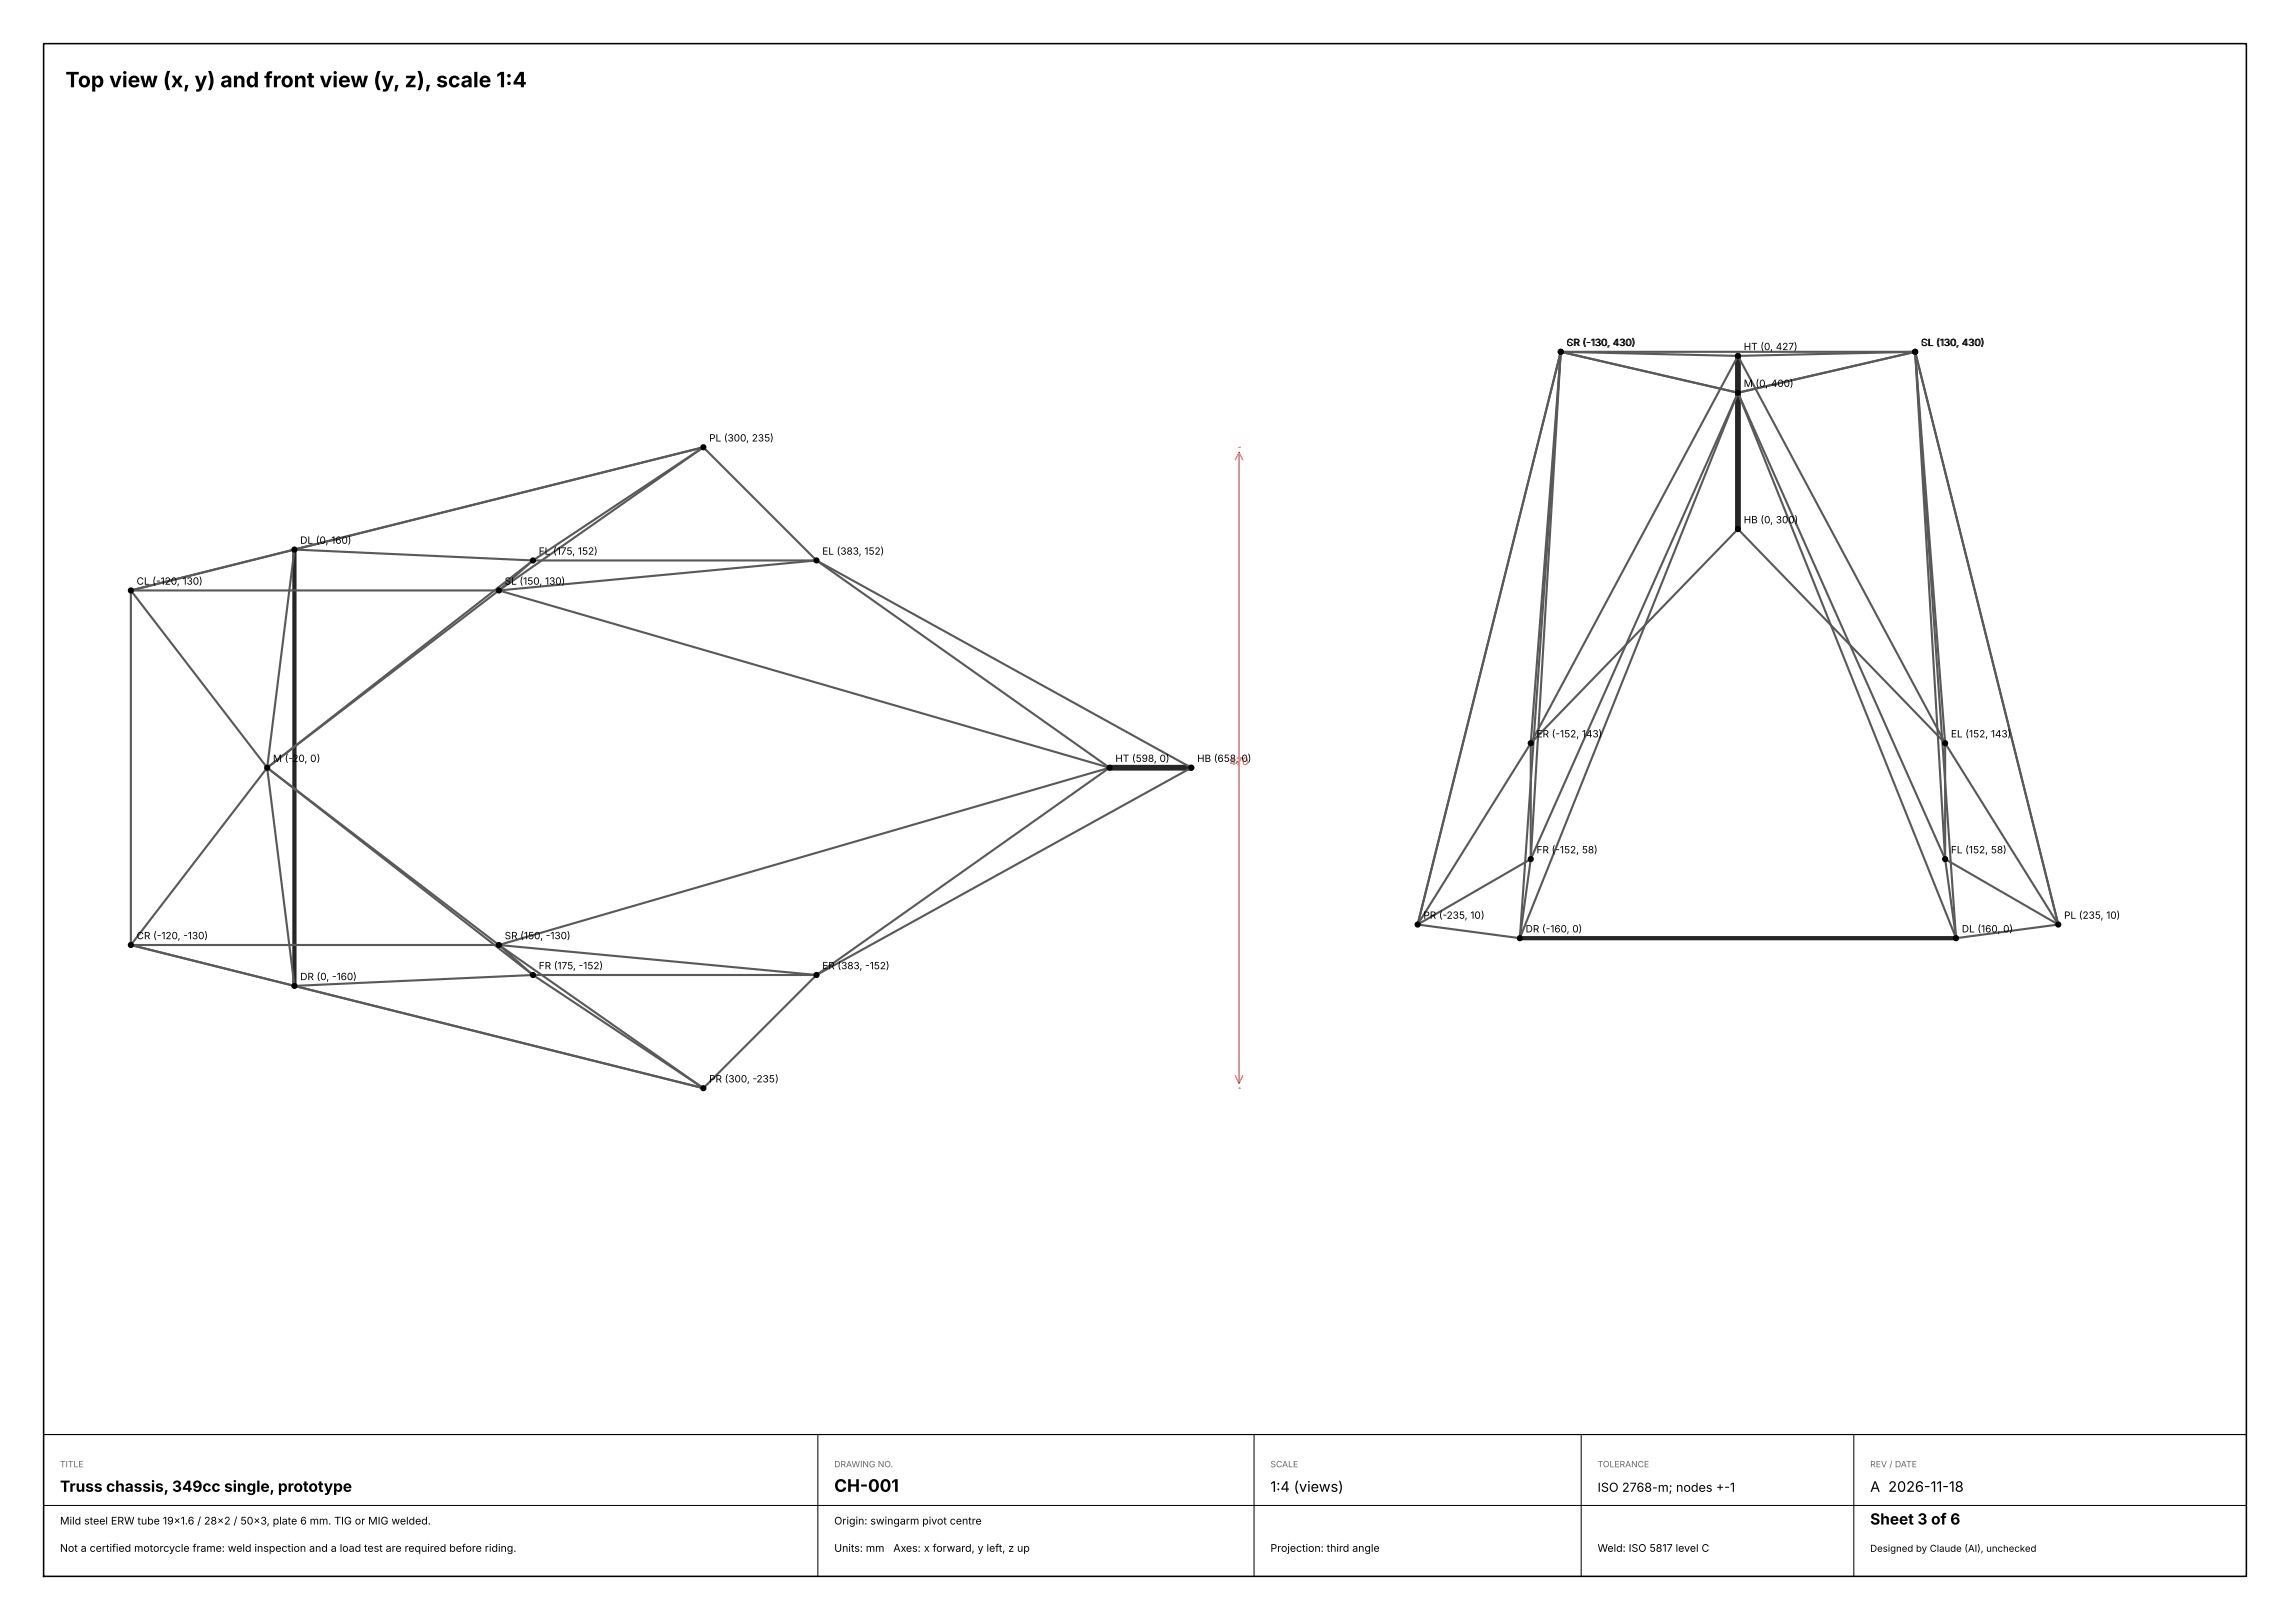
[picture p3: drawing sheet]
<svg xmlns="http://www.w3.org/2000/svg" width="420mm" height="297mm" viewBox="0 0 420 297" stroke-linecap="round" stroke-linejoin="round" font-family="sans-serif">
<defs><g id="words">
<text font-size="3.9" x="12" y="16">Top view (x, y) and front view (y, z), scale 1:4</text>
<text font-size="3.2" x="153" y="273.5">CH-001</text>
<g font-size="2.8">
<text x="11" y="273.5">Truss chassis, 349cc single, prototype</text>
<text x="343" y="279.5">Sheet 3 of 6</text>
</g>
<g font-size="2.6">
<text x="233" y="273.5">1:4 (views)</text>
<text x="343" y="273.5">A 2026-11-18</text>
</g>
<text font-size="2.3" x="293" y="273.5">ISO 2768-m; nodes +-1</text>
<text font-size="1.9" fill="#d62728" x="225.5" y="140.3">470</text>
<g font-size="1.9">
<text x="11" y="279.5">Mild steel ERW tube 19x1.6 / 28x2 / 50x3, plate 6 mm. TIG or MIG welded.</text>
<text x="153" y="279.5">Origin: swingarm pivot centre</text>
<text x="11" y="284.5">Not a certified motorcycle frame: weld inspection and a load test are required before riding.</text>
<text x="153" y="284.5">Units: mm</text>
<text x="163.8" y="284.5">Axes: x forward, y left, z up</text>
<text x="233" y="284.5">Projection: third angle</text>
<text x="293" y="284.5">Weld: ISO 5817 level C</text>
</g>
<g font-size="1.8">
<text x="287.3" y="63.4">CR (-130, 430)</text>
<text x="287.3" y="63.4">SR</text>
<text x="319.8" y="64.2">HT (0, 427)</text>
<text x="352.3" y="63.4">CL (130, 430)</text>
<text x="352.3" y="63.4">SL</text>
<text x="319.8" y="70.9">M (0, 400)</text>
<text x="130.1" y="80.9">PL (300, 235)</text>
<text x="319.8" y="95.9">HB (0, 300)</text>
<text x="55.1" y="99.7">DL (0, 160)</text>
<text x="98.8" y="101.7">FL (175, 152)</text>
<text x="150.8" y="101.7">EL (383, 152)</text>
<text x="25.1" y="107.2">CL (-120, 130)</text>
<text x="92.6" y="107.2">SL (150, 130)</text>
<text x="281.8" y="135.2">ER (-152, 143)</text>
<text x="357.8" y="135.2">EL (152, 143)</text>
<text x="50.1" y="139.7">M (-20, 0)</text>
<text x="204.6" y="139.7">HT (598, 0)</text>
<text x="219.6" y="139.7">HB (658, 0)</text>
<text x="281.8" y="156.4">FR (-152, 58)</text>
<text x="357.8" y="156.4">FL (152, 58)</text>
<text x="25.1" y="172.2">CR (-120, -130)</text>
<text x="92.6" y="172.2">SR (150, -130)</text>
<text x="261.1" y="168.4">PR (-235, 10)</text>
<text x="279.8" y="170.9">DR (-160, 0)</text>
<text x="359.8" y="170.9">DL (160, 0)</text>
<text x="378.6" y="168.4">PL (235, 10)</text>
<text x="55.1" y="179.7">DR (0, -160)</text>
<text x="98.8" y="177.7">FR (175, -152)</text>
<text x="150.8" y="177.7">ER (383, -152)</text>
<text x="130.1" y="198.4">PR (300, -235)</text>
<text x="343" y="284.5">Designed by Claude (AI), unchecked</text>
</g>
<g font-size="1.6" fill="#666">
<text x="11" y="269">TITLE</text>
<text x="153" y="269">DRAWING NO.</text>
<text x="233" y="269">SCALE</text>
<text x="293" y="269">TOLERANCE</text>
<text x="343" y="269">REV / DATE</text>
</g>
</g></defs>
<path d="M8 8h404v281h-404z" fill="none" stroke="#000" stroke-width=".28"/>
<path d="M8 263h404" fill="none" stroke="#000" stroke-width=".21"/>
<path d="M8 276h404M150 263v26M230 263v26M290 263v26M340 263v26" fill="none" stroke="#000" stroke-width=".18"/>
<path d="M318.8 65.3v31.7M203.5 140.8h15" fill="none" stroke="#262626" stroke-width="1.1"/>
<path d="M54 100.8v80M278.7 172h80.1" fill="none" stroke="#262626" stroke-width=".78"/>
<g fill="none" stroke="#595959" stroke-width=".39">
<path d="M286.2 64.5h65.1l-32.5 .8M129 82l-105 26.3M129 82l20.8 20.7M129 82l-31.3 20.7M129 82l-37.5 26.3M24 108.3v64.9M24 108.3h67.5M24 108.3l25 32.5M91.5 108.3l112 32.5M91.5 108.3l-42.5 32.5M97.7 102.7l-6.2 5.6M97.7 102.7h52.1"/>
<path d="M97.7 102.7l-43.7-1.9-5 40M97.7 102.7l-48.7 38.1M149.8 102.7l-58.3 5.6M149.8 102.7l53.7 38.1M149.8 102.7l68.7 38.1-68.7 38M49 140.8l-25 32.4M49 140.8l5 40M49 140.8l42.5 32.4M49 140.8l48.7 38M203.5 140.8l-112 32.4M203.5 140.8l-53.7 38M24 173.2h67.5"/>
<path d="M24 173.2l30 7.6M24 173.2l105 26.3M91.5 173.2l58.3 5.6M91.5 173.2l6.2 5.6M91.5 173.2l37.5 26.3M97.7 178.8h52.1M97.7 178.8l-43.7 2M97.7 178.8l31.3 20.7M149.8 178.8l-20.8 20.7M54 180.8l75 18.7"/>
</g>
<g fill="#000" stroke="#000" stroke-width=".35">
<circle cx="129" cy="82" r=".39"/>
<circle cx="24" cy="108.2" r=".39"/>
<circle cx="54" cy="100.8" r=".39"/>
<circle cx="91.5" cy="108.2" r=".39"/>
<circle cx="97.8" cy="102.8" r=".39"/>
<circle cx="149.8" cy="102.8" r=".39"/>
<circle cx="49" cy="140.8" r=".39"/>
<circle cx="203.5" cy="140.8" r=".39"/>
<circle cx="218.5" cy="140.8" r=".39"/>
<circle cx="24" cy="173.3" r=".39"/>
<circle cx="91.5" cy="173.2" r=".39"/>
<circle cx="97.8" cy="178.8" r=".39"/>
<circle cx="149.7" cy="178.7" r=".39"/>
<circle cx="54" cy="180.8" r=".39"/>
<circle cx="129" cy="199.5" r=".39"/>
</g>
<path d="M226.5 84.3l.7-1.4 .8 1.4M227.2 82h.1M227.2 82.9v115.7M226.5 197.2l.7 1.4 .8-1.4M227.2 199.5h.1" fill="none" stroke="#d62728" stroke-width=".18"/>
<circle cx="351.3" cy="64.5" r=".19" fill="#595959"/>
<g fill="none" stroke="#595959" stroke-width=".39">
<path d="M286.2 64.5l32.6 .8 37.9 71M318.8 72l40 100M318.8 72l37.9 85.5M351.3 64.5l5.4 71.8M351.3 64.5l5.4 93M351.3 64.5l7.5 107.5M351.3 64.5l-32.5 7.5M351.3 64.5l26.2 105M318.8 97l37.9 39.3M356.7 136.3v21.2M356.7 136.3l20.8 33.2M356.7 157.5l2.1 14.5"/>
<path d="M356.7 157.5l20.8 12M377.5 169.5l-18.7 2.5"/>
</g>
<circle cx="286.2" cy="64.5" r=".19" fill="#595959"/>
<g fill="none" stroke="#595959" stroke-width=".39">
<path d="M286.2 64.5l-5.4 71.8M286.2 64.5l-5.4 93M286.2 64.5l-7.5 107.5M286.2 64.5l32.6 7.5M286.2 64.5l-26.2 105M318.8 65.3l-38 71M318.8 72l-40.1 100M318.8 72l-38 85.5M318.8 97l-38 39.3M280.8 136.3v21.2M280.8 136.3l-20.8 33.2M280.8 157.5l-2.1 14.5"/>
<path d="M280.8 157.5l-20.8 12M260 169.5l18.7 2.5"/>
</g>
<g fill="#000" stroke="#000" stroke-width=".35">
<circle cx="286.3" cy="64.5" r=".39"/>
<circle cx="318.7" cy="72" r=".39"/>
<circle cx="318.8" cy="65.2" r=".39"/>
<circle cx="351.2" cy="64.5" r=".39"/>
<circle cx="318.8" cy="97" r=".39"/>
<circle cx="280.7" cy="136.2" r=".39"/>
<circle cx="356.7" cy="136.2" r=".39"/>
<circle cx="280.7" cy="157.5" r=".39"/>
<circle cx="356.7" cy="157.5" r=".39"/>
<circle cx="260" cy="169.5" r=".39"/>
<circle cx="278.8" cy="172" r=".39"/>
<circle cx="358.7" cy="172" r=".39"/>
<circle cx="377.5" cy="169.5" r=".39"/>
</g>
<use href="#words"/>
</svg>
